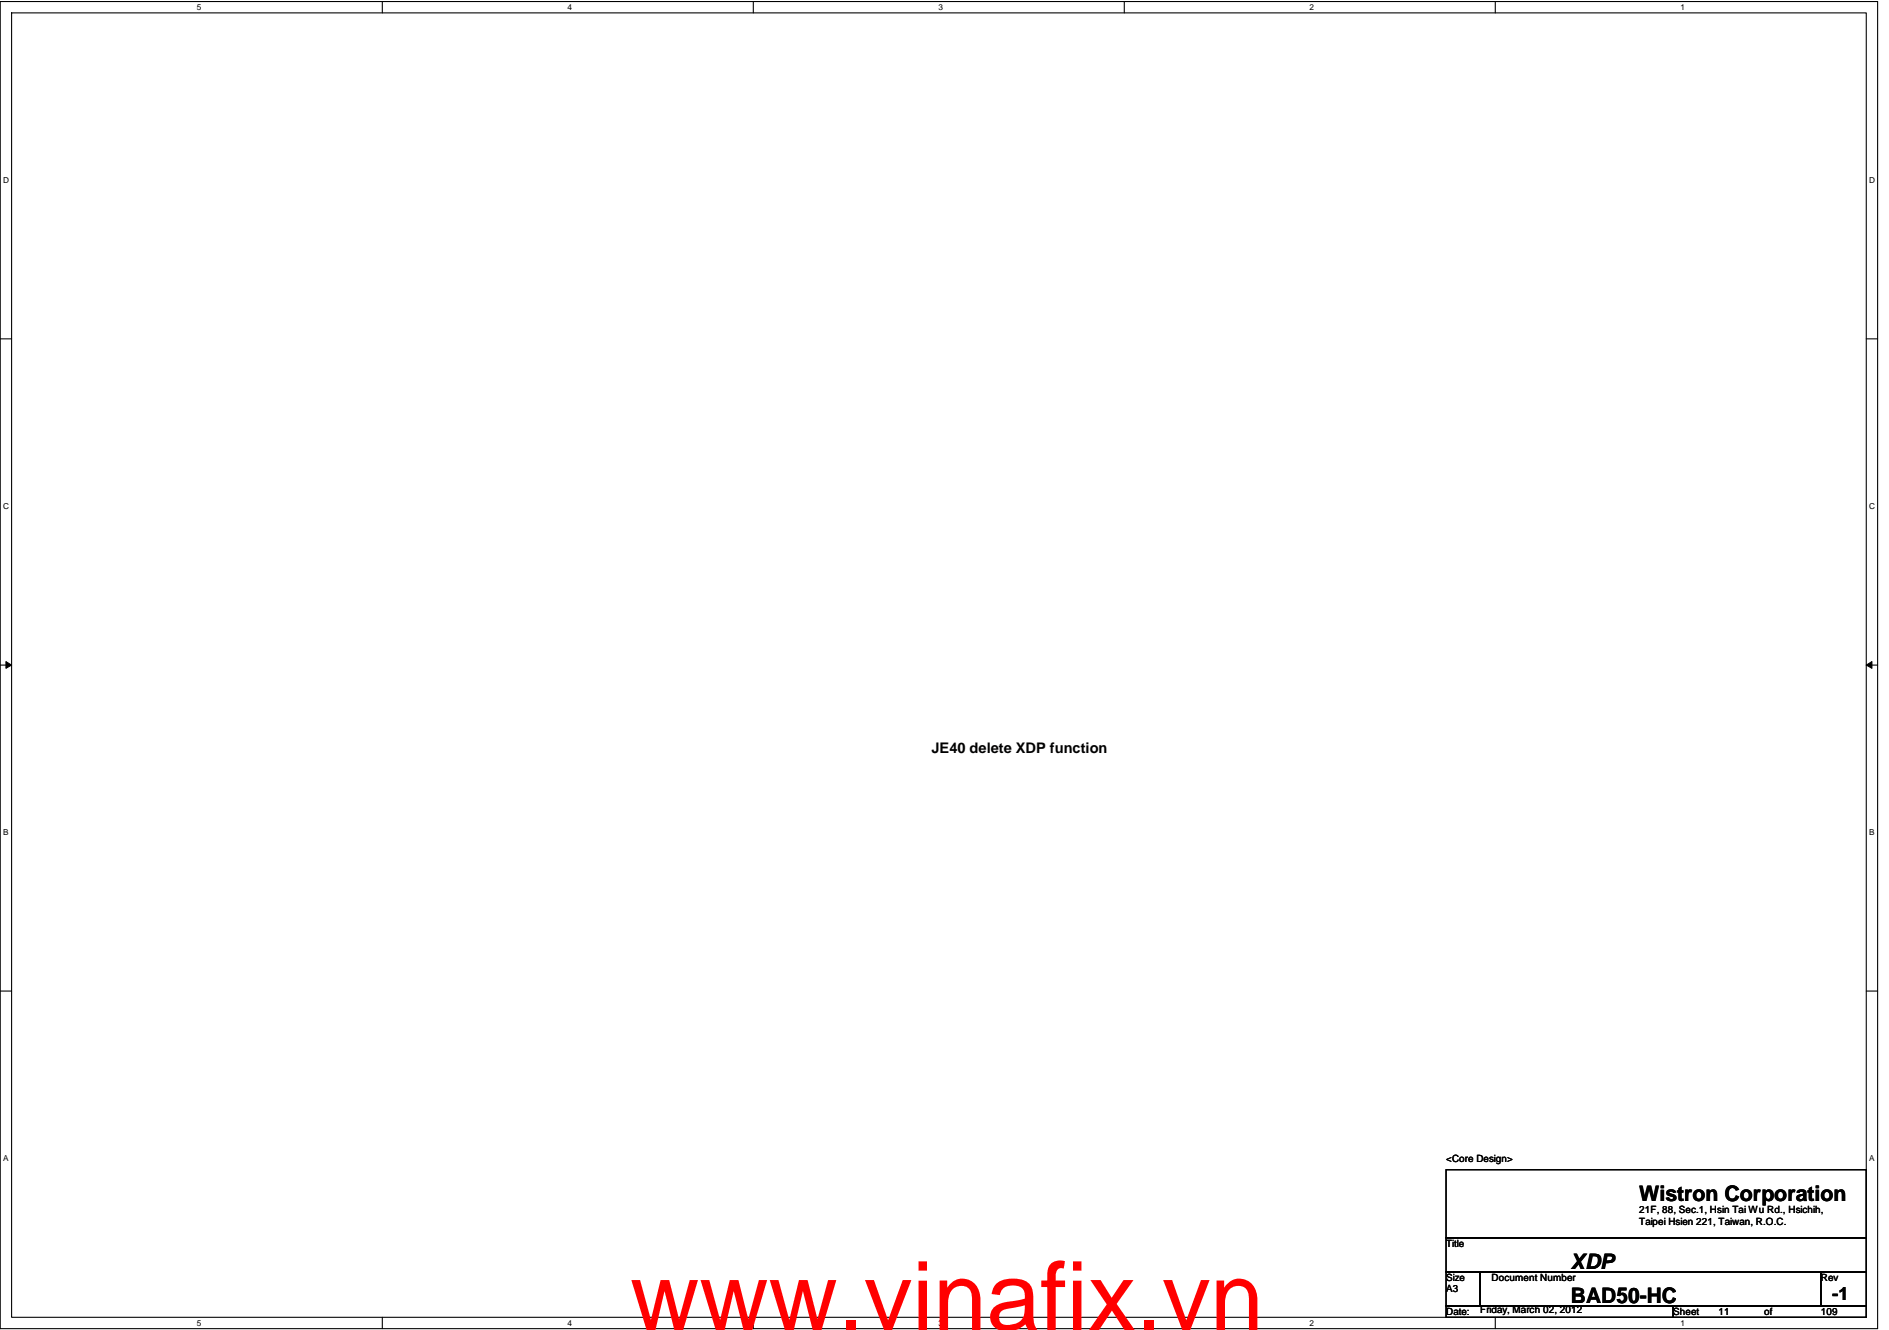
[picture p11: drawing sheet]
<svg xmlns="http://www.w3.org/2000/svg" width="278mm" height="196mm" viewBox="0 0 278 196" stroke-linecap="round" stroke-linejoin="round" font-family="sans-serif">
<defs><g id="words">
<text font-size="14.1" fill="#f00" x="92.8" y="196">www.vinafix.vn</text>
<g font-size="3.1">
<text x="241.4" y="176.9">Wistron Corporation</text>
<text x="231.3" y="192">BAD50-HC</text>
<text x="231.3" y="186.9">XDP</text>
</g>
<text font-size="2.7" x="269.8" y="191.5">-1</text>
<text font-size="2.2" x="137.2" y="110.9">JE40 delete XDP function</text>
<g font-size="1.5">
<text x="213" y="171.2">&lt;Core Design&gt;</text>
<text x="241.4" y="178.7">21F, 88, Sec.1, Hsin Tai Wu Rd., Hsichih,</text>
<text x="213" y="183.7">Title</text>
<text x="241.4" y="180.4">Taipei Hsien 221, Taiwan, R.O.C.</text>
<text x="213" y="188.7">Size</text>
<text x="213" y="190.4">A3</text>
<text x="219.6" y="188.7">Document Number</text>
<text x="268.1" y="188.7">Rev</text>
<text x="213" y="193.7">Date:</text>
<text x="218" y="193.4">Friday, March 02, 2012</text>
<text x="246.4" y="193.7">Sheet</text>
<text x="253.1" y="193.7">11</text>
<text x="259.8" y="193.7">of</text>
<text x="268.1" y="193.7">109</text>
</g>
<g font-size="1.2">
<text x="29" y="1.5">5</text>
<text x="83.6" y="1.5">4</text>
<text x="138.2" y="1.5">3</text>
<text x="192.8" y="1.5">2</text>
<text x="247.5" y="1.5">1</text>
<text x=".5" y="27">D</text>
<text x="275.3" y="27">D</text>
<text x=".5" y="75">C</text>
<text x="275.3" y="75">C</text>
<text x=".5" y="123.1">B</text>
<text x="275.3" y="123.1">B</text>
<text x=".5" y="171.1">A</text>
<text x="275.3" y="171.1">A</text>
<text x="29" y="195.3">5</text>
<text x="83.6" y="195.3">4</text>
<text x="138.2" y="195.3">3</text>
<text x="192.8" y="195.3">2</text>
<text x="247.5" y="195.3">1</text>
</g>
</g></defs>
<path d="M0 .2h276.5v195.5h-276.5zM1.7 1.9h273.1v192.2h-273.1z" fill="none" stroke="#000" stroke-width=".16"/>
<g fill="#fff">
<path d="M29 .4h.6v1.3h-.6z"/>
<path d="M29 194.2h.6v1.3h-.6z"/>
</g>
<path d="M56.3 .2v1.7M56.3 194.1v1.6" fill="none" stroke="#000" stroke-width=".16"/>
<g fill="#fff">
<path d="M83.6 .4h.6v1.3h-.6z"/>
<path d="M83.6 194.2h.6v1.3h-.6z"/>
</g>
<path d="M110.9 .2v1.7M110.9 194.1v1.6" fill="none" stroke="#000" stroke-width=".16"/>
<g fill="#fff">
<path d="M138.2 .4h.6v1.3h-.6z"/>
<path d="M138.2 194.2h.6v1.3h-.6z"/>
</g>
<path d="M165.6 .2v1.7M165.6 194.1v1.6" fill="none" stroke="#000" stroke-width=".16"/>
<g fill="#fff">
<path d="M192.8 .4h.7v1.3h-.7z"/>
<path d="M192.8 194.2h.7v1.3h-.7z"/>
</g>
<path d="M220.2 .2v1.7M220.2 194.1v1.6" fill="none" stroke="#000" stroke-width=".16"/>
<g fill="#fff">
<path d="M247.5 .4h.6v1.3h-.6z"/>
<path d="M247.5 194.2h.6v1.3h-.6z"/>
<path d="M.5 25.9h.8v1.3h-.8z"/>
<path d="M275.3 25.9h.8v1.3h-.8z"/>
<path d="M.5 73.9h.8v1.3h-.8z"/>
<path d="M275.3 73.9h.8v1.3h-.8z"/>
</g>
<path d="M0 49.9h1.7M274.8 49.9h1.7" fill="none" stroke="#000" stroke-width=".16"/>
<g fill="#fff">
<path d="M.5 122h.7v1.3h-.7z"/>
<path d="M275.3 122h.7v1.3h-.7z"/>
</g>
<path d="M0 98h1.7M274.8 98h1.7" fill="none" stroke="#000" stroke-width=".16"/>
<path d="M.9 97.5l.8 .5-.8 .5zM274.8 98l.9-.5v1z" fill="#000"/>
<path d="M.9 97.5l.8 .5-.8 .5zM274.8 98l.9-.5v1z" fill="none" stroke="#000" stroke-width=".15"/>
<g fill="#fff">
<path d="M.5 170h.7v1.3h-.7z"/>
<path d="M275.3 170h.7v1.3h-.7z"/>
</g>
<path d="M0 146h1.7M274.8 146h1.7M213 172.3h61.8v10.1h-61.8zM213 182.4h61.8v5h-61.8zM213 187.4h5v5h-5zM213 192.4h33.4v1.7h-33.4zM218 187.4h50.1v5h-50.1zM246.4 192.4h28.4v1.7h-28.4zM268.1 187.4h6.7v5h-6.7z" fill="none" stroke="#000" stroke-width=".16"/>
<use href="#words"/>
</svg>
